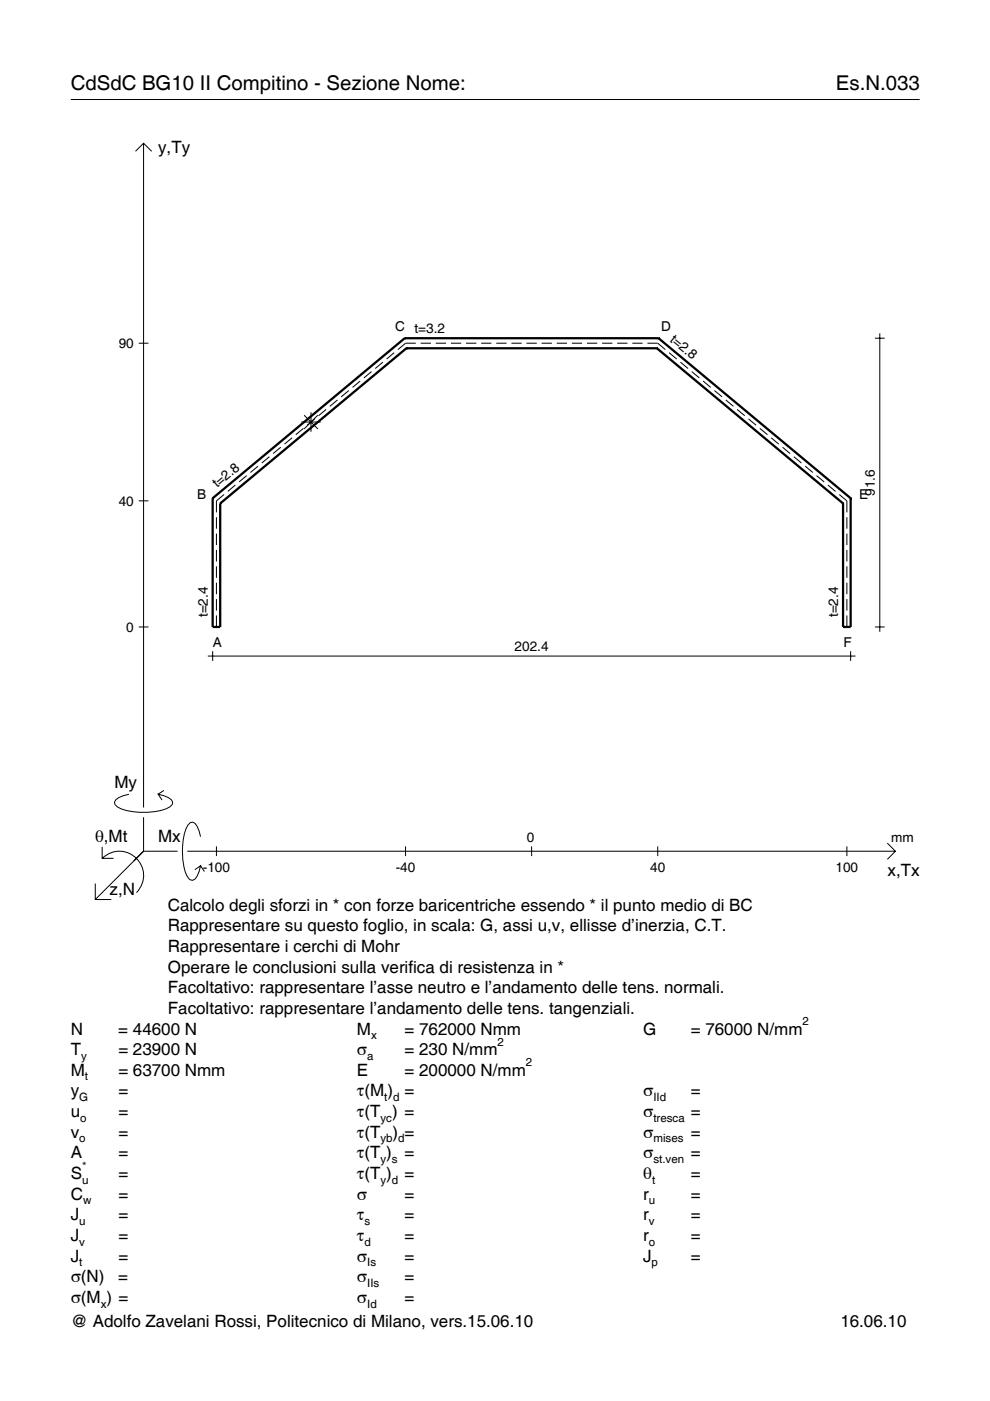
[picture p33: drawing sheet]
<svg xmlns="http://www.w3.org/2000/svg" width="210mm" height="297mm" viewBox="0 0 210 297" stroke-linecap="round" stroke-linejoin="round" font-family="sans-serif">
<defs><g id="words">
<g font-size="4.3">
<text x="15" y="19">CdSdC BG10 II Compitino - Sezione Nome:</text>
<text x="177.2" y="19">Es.N.033</text>
</g>
<g font-size="3.6">
<text x="33.5" y="32.4">y,Ty</text>
<text x="24.3" y="167.1">My</text>
<text x="20.1" y="178.4">θ,Mt</text>
<text x="33.5" y="178.4">Mx</text>
<text x="188.2" y="185.6">x,Tx</text>
<text x="23.2" y="189.7">z,N</text>
<text x="35.6" y="193.1">Calcolo degli sforzi in * con forze baricentriche essendo * il punto medio di BC</text>
<text x="35.6" y="197.5">Rappresentare su questo foglio, in scala: G, assi u,v, ellisse d’inerzia, C.T.</text>
<text x="35.6" y="201.8">Rappresentare i cerchi di Mohr</text>
<text x="35.6" y="206.2">Operare le conclusioni sulla verifica di resistenza in *</text>
<text x="35.6" y="210.6">Facoltativo: rappresentare l’asse neutro e l’andamento delle tens. normali.</text>
<text x="35.6" y="215">Facoltativo: rappresentare l’andamento delle tens. tangenziali.</text>
<text x="15" y="219.3">N</text>
<text x="25.1" y="219.3">= 44600 N</text>
<text x="75.7" y="219.3">M</text>
<text x="85.8" y="219.3">= 762000 Nmm</text>
<text x="136.4" y="219.3">G</text>
<text x="146.5" y="219.3">= 76000 N/mm</text>
<text x="15" y="223.7">T</text>
<text x="25.1" y="223.7">= 23900 N</text>
<text x="75.7" y="223.7">σ</text>
<text x="85.8" y="223.7">= 230 N/mm</text>
<text x="15" y="228.1">M</text>
<text x="15" y="232.5">y</text>
<text x="25.1" y="228.1">= 63700 Nmm</text>
<text x="25.1" y="232.5">=</text>
<text x="75.7" y="228.1">E</text>
<text x="75.7" y="232.5">τ(M ) =</text>
<text x="85.8" y="228.1">= 200000 N/mm</text>
<text x="136.4" y="232.5">σ</text>
<text x="146.5" y="232.5">=</text>
<text x="15" y="236.8">u</text>
<text x="25.1" y="236.8">=</text>
<text x="75.7" y="236.8">τ(T ) =</text>
<text x="136.4" y="236.8">σ</text>
<text x="146.5" y="236.8">=</text>
<text x="15" y="241.2">v</text>
<text x="15" y="245.6">A</text>
<text x="25.1" y="241.2">=</text>
<text x="25.1" y="245.6">=</text>
<text x="75.7" y="245.6">τ(T )</text>
<text x="75.7" y="241.2">τ(T</text>
<text x="83.3" y="241.2">) =</text>
<text x="85.8" y="245.6">=</text>
<text x="136.4" y="241.2">σ</text>
<text x="136.4" y="245.6">σ</text>
<text x="146.5" y="241.2">=</text>
<text x="146.5" y="245.6">=</text>
<text x="15" y="250">S</text>
<text x="25.1" y="250">=</text>
<text x="75.7" y="250">τ(T )</text>
<text x="85.8" y="250">=</text>
<text x="136.4" y="250">θ</text>
<text x="146.5" y="250">=</text>
<text x="15" y="254.3">C</text>
<text x="25.1" y="254.3">=</text>
<text x="75.7" y="254.3">σ</text>
<text x="85.8" y="254.3">=</text>
<text x="136.4" y="254.3">r</text>
<text x="146.5" y="254.3">=</text>
<text x="15" y="258.7">J</text>
<text x="15" y="263.1">J</text>
<text x="25.1" y="258.7">=</text>
<text x="25.1" y="263.1">=</text>
<text x="75.7" y="258.7">τ</text>
<text x="75.7" y="263.1">τ</text>
<text x="85.8" y="258.7">=</text>
<text x="85.8" y="263.1">=</text>
<text x="136.4" y="258.7">r</text>
<text x="136.4" y="263.1">r</text>
<text x="146.5" y="258.7">=</text>
<text x="146.5" y="263.1">=</text>
<text x="15" y="267.5">J</text>
<text x="25.1" y="267.5">=</text>
<text x="75.7" y="267.5">σ</text>
<text x="85.8" y="267.5">=</text>
<text x="136.4" y="267.5">J</text>
<text x="146.5" y="267.5">=</text>
<text x="15" y="271.8">σ(N)</text>
<text x="25.1" y="271.8">=</text>
<text x="75.7" y="271.8">σ</text>
<text x="85.8" y="271.8">=</text>
<text x="15" y="276.2">σ(M ) =</text>
<text x="15" y="281.4">@ Adolfo Zavelani Rossi, Politecnico di Milano, vers.15.06.10</text>
<text x="75.7" y="276.2">σ</text>
<text x="85.8" y="276.2">=</text>
<text x="178.2" y="281.4">16.06.10</text>
</g>
<g font-size="2.9">
<text x="83.8" y="70.1">C</text>
<text x="87.9" y="70.7">t=3.2</text>
<text x="140.2" y="70.1">D</text>
<text x="25.2" y="73.8">90</text>
<text x="141.9" y="72.2" transform="rotate(40 141.9 72.2)">t=2.8</text>
<text x="25.2" y="107.2">40</text>
<text x="41.8" y="105.7">B</text>
<text x="46" y="103.5" transform="rotate(-40 46 103.5)">t=2.8</text>
<text x="182.2" y="105.7">E</text>
<text x="185.5" y="105.1" transform="rotate(-90 185.5 105.1)">91.6</text>
<text x="44.1" y="130.9" transform="rotate(-90 44.1 130.9)">t=2.4</text>
<text x="177.7" y="130.9" transform="rotate(-90 177.7 130.9)">t=2.4</text>
<text x="26.8" y="133.9">0</text>
<text x="45.1" y="137.3">A</text>
<text x="178.8" y="137.3">F</text>
<text x="109.1" y="138.1">202.4</text>
<text x="111.7" y="178.4">0</text>
<text x="189" y="178.4">mm</text>
<text x="43" y="184.9">-100</text>
<text x="83.9" y="184.9">-40</text>
<text x="137.9" y="184.9">40</text>
<text x="177.2" y="184.9">100</text>
</g>
<g font-size="2.4">
<text x="78.7" y="220.3">x</text>
<text x="105.5" y="221.7">2</text>
<text x="170.2" y="217.3">2</text>
<text x="17.2" y="224.7">y</text>
<text x="77.9" y="224.7">a</text>
<text x="111.5" y="226.1">2</text>
<text x="16.8" y="233.5">G</text>
<text x="18" y="229.1">t</text>
<text x="81.5" y="233.5">t d</text>
<text x="138.5" y="233.5">IId</text>
<text x="17" y="237.8">o</text>
<text x="80.7" y="237.8">yc</text>
<text x="138.5" y="237.8">tresca</text>
<text x="16.8" y="242.2">o</text>
<text x="80.7" y="242.2">yb d</text>
<text x="138.5" y="242.2">mises</text>
<text x="17.4" y="251">u</text>
<text x="17.4" y="248">*</text>
<text x="80.7" y="246.6">y s</text>
<text x="80.7" y="251">y d</text>
<text x="138.2" y="251">t</text>
<text x="138.5" y="246.6">st.ven</text>
<text x="17.6" y="255.3">w</text>
<text x="137.6" y="255.3">u</text>
<text x="16.8" y="259.7">u</text>
<text x="77.3" y="259.7">s</text>
<text x="137.6" y="259.7">v</text>
<text x="16.8" y="264.1">v</text>
<text x="16.8" y="268.5">t</text>
<text x="77.3" y="264.1">d</text>
<text x="77.9" y="268.5">Is</text>
<text x="137.6" y="264.1">o</text>
<text x="138.2" y="268.5">p</text>
<text x="77.9" y="272.8">IIs</text>
<text x="21.4" y="277.2">x</text>
<text x="77.9" y="277.2">Id</text>
</g>
</g></defs>
<g fill="none" stroke="#000" stroke-width=".21">
<path d="M15 21.1h180M28.7 32.1l1.7-1.7 1.8 1.7M30.4 30.4v140.8M29.4 72.8h2.1M78.8 78.8l-1.6 1.3M81.2 76.8l-1.6 1.3M83.6 74.8l-1.6 1.3M88.2 72.8h-2.2l-1.6 1.3M89.2 72.8h2.2M92.4 72.8h2.2M95.6 72.8h2.2M98.8 72.8h2.2"/>
<path d="M102 72.8h2.2M105.2 72.8h2.2M108.4 72.8h2.2M111.6 72.8h2.2M114.8 72.8h2.2M118 72.8h2.2M121.2 72.8h2.2M124.5 72.8h2.1M127.7 72.8h2.1M130.9 72.8h2.1M134.1 72.8h2.1M137.3 72.8h2.2l1.6 1.3"/>
<path d="M141.9 74.8l1.6 1.3M144.3 76.8l1.6 1.3M146.7 78.8l1.6 1.3M185.5 71.7h2.1M186.5 70.7v63.3M54.7 98.8l-1.6 1.4M57.1 96.8l-1.6 1.4M59.5 94.8l-1.6 1.4M61.9 92.8l-1.6 1.4M63.9 89.5h4.1M64.3 90.8l-1.6 1.4M64.5 88l2.9 2.9"/>
<path d="M65.9 87.4v4.1M66.7 88.8l-1.6 1.4M67.4 88l-2.9 2.9M69.1 86.8l-1.6 1.3M71.6 84.8l-1.7 1.3M74 82.8l-1.7 1.3M76.4 80.8l-1.7 1.3M149.1 80.8l1.6 1.3M151.5 82.8l1.6 1.3M153.9 84.8l1.6 1.3M156.3 86.8l1.6 1.3M158.7 88.8l1.6 1.4"/>
<path d="M161.1 90.8l1.6 1.4M163.5 92.8l1.6 1.4M165.9 94.8l1.6 1.4M168.3 96.8l1.6 1.4M170.7 98.8l1.6 1.4M29.4 106.2h2.1M45.9 109.7v2.4M45.9 113.1v2.5M45.9 116.6v2.4M47.5 104.8l-1.6 1.4v2.4M49.9 102.8l-1.6 1.4M52.3 100.8l-1.6 1.4"/>
<path d="M173.1 100.8l1.6 1.4M175.5 102.8l1.6 1.4M177.9 104.8l1.7 1.4v2.4M179.6 109.7v2.4M179.6 113.1v2.5M179.6 116.6v2.4M29.4 132.9h2.1M44.1 139.1h137.3M45.1 138.1v2M45.9 120.1v2.4M45.9 123.5v2.5M45.9 127v2.5"/>
<path d="M45.9 130.5v2.4M179.6 120.1v2.4M179.6 123.5v2.5M179.6 127v2.5M179.6 130.5v2.4M180.4 138.1v2M185.5 132.9h2.1M21.7 179.6v2.4h2.4M27.3 168.4a3.6 3.6 0 0 0-3 1.7l.1 .5a5.6 5.6 0 0 0 3.8 1.5 13.4 13.4 0 0 0 7.8-1l.5-.5 .1-.5a3.6 3.6 0 0 0-3.1-1.7l.8 1.2M30.4 173.3v7.2M34.7 167.6l-1.2 .8M42.5 177.4a3.6 3.6 0 0 0-1.7-3.1l-.5 .1a5.7 5.7 0 0 0-1.5 3.8 13.9 13.9 0 0 0 1.1 7.9l.4 .4 .5 .1a3.6 3.6 0 0 0 1.7-3l-1.2 .8"/>
<path d="M45.9 179.4v2.1M86 179.4v2.1M112.7 179.4v2.1M139.5 179.4v2.1M179.6 179.4v2.1M188.1 178.8l1.7 1.7-1.7 1.7M20.2 187.3v3.4h3.4M21.7 182a5.1 5.1 0 0 1 7.2 0 5.1 5.1 0 0 1 0 7.3M30.4 180.5l-10.2 10.2M30.4 180.5h7.2M39.7 180.5h150.1M42.5 183.6l.8 1.2"/>
</g>
<g fill="none" stroke="#000" stroke-width=".48">
<path d="M85.8 71.7h.1M85.8 71.7l-40.7 33.9M85.8 71.7h53.8M86.2 73.8h.1M86.2 73.8l-39.5 32.9M86.2 73.8h53.1M139.3 73.8h.1M139.3 73.8l39.4 32.9M139.6 71.7h.1M139.6 71.7l40.8 33.9M45.1 105.6h.1M45.1 105.6v27.3h1.6v-26.2"/>
<path d="M46.7 106.7h.1M178.7 106.7h.1M180.4 105.6h.1M180.4 105.6v27.3h-1.7v-26.2"/>
</g>
<use href="#words"/>
</svg>
